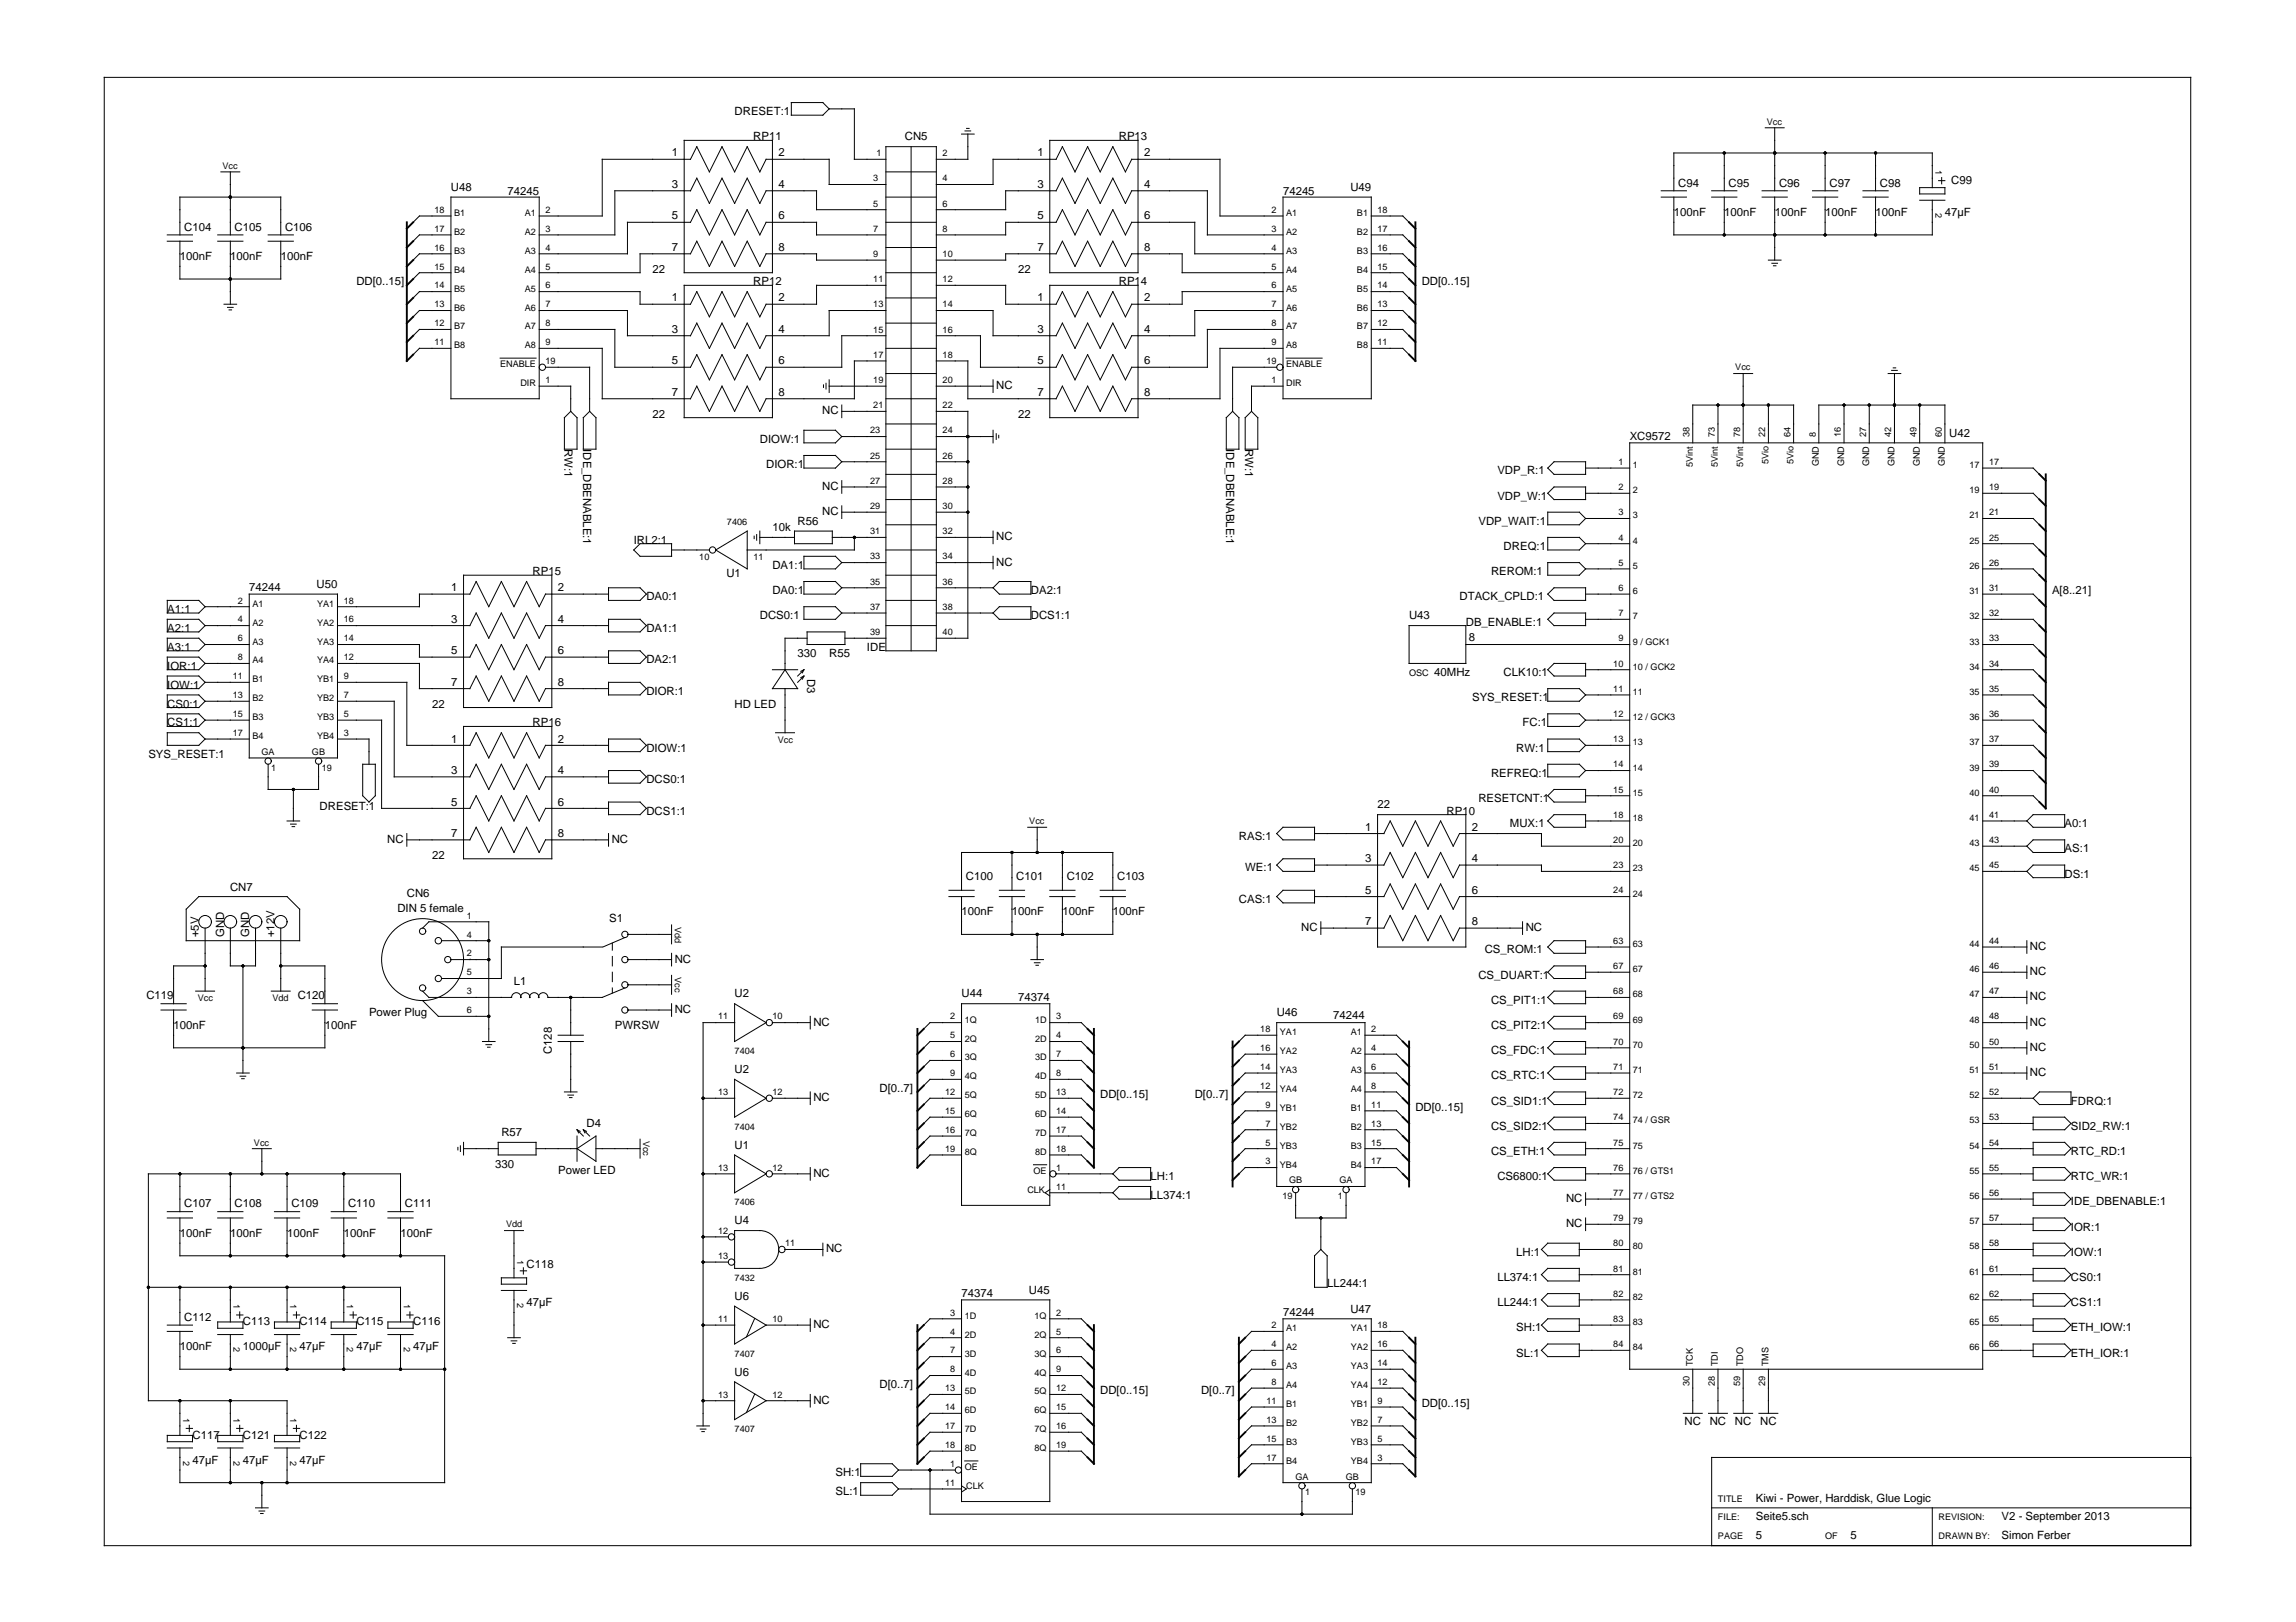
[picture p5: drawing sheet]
<svg xmlns="http://www.w3.org/2000/svg" width="297mm" height="210mm" viewBox="0 0 297 210" stroke-linecap="round" stroke-linejoin="round" font-family="sans-serif">
<defs><g id="words">
<g font-size="1.5">
<text x="95" y="14.9">DRESET:1</text>
<text x="86.9" y="20.2">1</text>
<text x="97.4" y="18.2">RP11</text>
<text x="100.7" y="20.2">2</text>
<text x="117.1" y="18.2">CN5</text>
<text x="134.2" y="20.2">1</text>
<text x="144.7" y="18.2">RP13</text>
<text x="148" y="20.2">2</text>
<text x="252.4" y="23.9">C99</text>
<text x="23.8" y="29.9">C104</text>
<text x="30.4" y="29.9">C105</text>
<text x="36.9" y="29.9">C106</text>
<text x="58.3" y="24.7">U48</text>
<text x="65.7" y="25.2">74245</text>
<text x="86.9" y="24.3">3</text>
<text x="86.9" y="28.4">5</text>
<text x="100.7" y="24.3">4</text>
<text x="100.7" y="28.4">6</text>
<text x="134.2" y="24.3">3</text>
<text x="134.2" y="28.4">5</text>
<text x="148" y="24.3">4</text>
<text x="148" y="28.4">6</text>
<text x="166" y="25.2">74245</text>
<text x="174.7" y="24.7">U49</text>
<text x="216.5" y="28">100nF</text>
<text x="217.1" y="24.1">C94</text>
<text x="223.1" y="28">100nF</text>
<text x="223.6" y="24.1">C95</text>
<text x="229.6" y="28">100nF</text>
<text x="230.2" y="24.1">C96</text>
<text x="236.1" y="28">100nF</text>
<text x="236.7" y="24.1">C97</text>
<text x="242.6" y="28">100nF</text>
<text x="243.2" y="24.1">C98</text>
<text x="251.6" y="28">47µF</text>
<text x="23.3" y="33.7">100nF</text>
<text x="29.8" y="33.7">100nF</text>
<text x="36.3" y="33.7">100nF</text>
<text x="84.4" y="35.3">22</text>
<text x="86.9" y="32.5">7</text>
<text x="100.7" y="32.5">8</text>
<text x="131.7" y="35.3">22</text>
<text x="134.2" y="32.5">7</text>
<text x="148" y="32.5">8</text>
<text x="46.1" y="36.9">DD[0..15]</text>
<text x="86.9" y="39">1</text>
<text x="97.4" y="36.9">RP12</text>
<text x="100.7" y="39">2</text>
<text x="134.2" y="39">1</text>
<text x="144.7" y="36.9">RP14</text>
<text x="148" y="39">2</text>
<text x="183.9" y="36.9">DD[0..15]</text>
<text x="86.9" y="43.1">3</text>
<text x="86.9" y="47.2">5</text>
<text x="100.7" y="43.1">4</text>
<text x="100.7" y="47.2">6</text>
<text x="134.2" y="43.1">3</text>
<text x="134.2" y="47.2">5</text>
<text x="148" y="43.1">4</text>
<text x="148" y="47.2">6</text>
<text x="86.9" y="51.2">7</text>
<text x="100.7" y="51.2">8</text>
<text x="106.4" y="53.6">NC</text>
<text x="128.9" y="50.4">NC</text>
<text x="134.2" y="51.2">7</text>
<text x="148" y="51.2">8</text>
<text x="73" y="58.1" transform="rotate(90 73 58.1)">RW:1</text>
<text x="75.5" y="58.1" transform="rotate(90 75.5 58.1)">IDE_DBENABLE:1</text>
<text x="84.4" y="54">22</text>
<text x="98.3" y="57.3">DIOW:1</text>
<text x="131.7" y="54">22</text>
<text x="158.6" y="58.1" transform="rotate(90 158.6 58.1)">IDE_DBENABLE:1</text>
<text x="161.1" y="58.1" transform="rotate(90 161.1 58.1)">RW:1</text>
<text x="210.8" y="56.9">XC9572</text>
<text x="252.2" y="56.5">U42</text>
<text x="99.1" y="60.6">DIOR:1</text>
<text x="106.4" y="63.4">NC</text>
<text x="193.7" y="61.4">VDP_R:1</text>
<text x="193.7" y="64.7">VDP_W:1</text>
<text x="82" y="70.4">IRL2:1</text>
<text x="99.9" y="68.7">10k</text>
<text x="103.2" y="67.9">R56</text>
<text x="106.4" y="66.7">NC</text>
<text x="128.9" y="69.9">NC</text>
<text x="191.3" y="67.9">VDP_WAIT:1</text>
<text x="194.5" y="71.2">DREQ:1</text>
<text x="32.2" y="76.5">74244</text>
<text x="41" y="76.1">U50</text>
<text x="58.4" y="76.5">1</text>
<text x="68.9" y="74.4">RP15</text>
<text x="72.2" y="76.5">2</text>
<text x="83.6" y="77.7">DA0:1</text>
<text x="94" y="74.7">U1</text>
<text x="99.9" y="73.6">DA1:1</text>
<text x="99.9" y="76.9">DA0:1</text>
<text x="128.9" y="73.2">NC</text>
<text x="133.4" y="76.9">DA2:1</text>
<text x="188.8" y="77.7">DTACK_CPLD:1</text>
<text x="192.9" y="74.4">REROM:1</text>
<text x="265.5" y="76.9">A[8..21]</text>
<text x="21.6" y="79.3">A1:1</text>
<text x="21.6" y="81.8">A2:1</text>
<text x="58.4" y="80.6">3</text>
<text x="72.2" y="80.6">4</text>
<text x="83.6" y="81.8">DA1:1</text>
<text x="98.3" y="80.1">DCS0:1</text>
<text x="133.4" y="80.1">DCS1:1</text>
<text x="182.3" y="80.1">U43</text>
<text x="189.6" y="81">DB_ENABLE:1</text>
<text x="190" y="83">8</text>
<text x="21.6" y="84.2">A3:1</text>
<text x="21.6" y="86.7">IOR:1</text>
<text x="21.6" y="89.1">IOW:1</text>
<text x="58.4" y="84.7">5</text>
<text x="58.4" y="88.7">7</text>
<text x="72.2" y="84.7">6</text>
<text x="72.2" y="88.7">8</text>
<text x="83.6" y="85.9">DA2:1</text>
<text x="83.6" y="89.9">DIOR:1</text>
<text x="103.2" y="85">330</text>
<text x="104.4" y="87.9" transform="rotate(90 104.4 87.9)">D3</text>
<text x="107.3" y="85">R55</text>
<text x="112.2" y="84.2">IDE</text>
<text x="185.6" y="87.5">40MHz</text>
<text x="194.5" y="87.5">CLK10:1</text>
<text x="21.6" y="91.6">CS0:1</text>
<text x="21.6" y="94">CS1:1</text>
<text x="55.9" y="91.6">22</text>
<text x="68.9" y="94">RP16</text>
<text x="95" y="91.6">HD LED</text>
<text x="190.5" y="90.7">SYS_RESET:1</text>
<text x="197" y="94">FC:1</text>
<text x="19.2" y="98.1">SYS_RESET:1</text>
<text x="58.4" y="96.1">1</text>
<text x="58.4" y="100.2">3</text>
<text x="72.2" y="96.1">2</text>
<text x="72.2" y="100.2">4</text>
<text x="83.6" y="97.3">DIOW:1</text>
<text x="83.6" y="101.3">DCS0:1</text>
<text x="192.9" y="100.5">REFREQ:1</text>
<text x="196.2" y="97.3">RW:1</text>
<text x="41.4" y="104.9">DRESET:1</text>
<text x="58.4" y="104.2">5</text>
<text x="72.2" y="104.2">6</text>
<text x="83.6" y="105.4">DCS1:1</text>
<text x="176.6" y="107.5">1</text>
<text x="178.2" y="104.6">22</text>
<text x="187.1" y="105.4">RP10</text>
<text x="190.4" y="107.5">2</text>
<text x="191.3" y="103.8">RESETCNT:1</text>
<text x="195.3" y="107.1">MUX:1</text>
<text x="267.1" y="107.1">A0:1</text>
<text x="50.1" y="109.1">NC</text>
<text x="55.9" y="111.1">22</text>
<text x="58.4" y="108.3">7</text>
<text x="72.2" y="108.3">8</text>
<text x="79.1" y="109.1">NC</text>
<text x="125" y="113.8">C100</text>
<text x="131.5" y="113.8">C101</text>
<text x="138" y="113.8">C102</text>
<text x="144.5" y="113.8">C103</text>
<text x="160.3" y="108.7">RAS:1</text>
<text x="161.1" y="112.8">WE:1</text>
<text x="176.6" y="111.6">3</text>
<text x="190.4" y="111.6">4</text>
<text x="267.1" y="110.3">AS:1</text>
<text x="267.1" y="113.6">DS:1</text>
<text x="29.8" y="115.3">CN7</text>
<text x="51.4" y="118.1">DIN 5 female</text>
<text x="52.6" y="116">CN6</text>
<text x="78.8" y="119.3">S1</text>
<text x="124.4" y="118.5">100nF</text>
<text x="130.9" y="118.5">100nF</text>
<text x="137.4" y="118.5">100nF</text>
<text x="144" y="118.5">100nF</text>
<text x="160.3" y="116.8">CAS:1</text>
<text x="176.6" y="115.7">5</text>
<text x="176.6" y="119.7">7</text>
<text x="190.4" y="115.7">6</text>
<text x="190.4" y="119.7">8</text>
<text x="25.7" y="121.3" transform="rotate(-90 25.7 121.3)">+5V</text>
<text x="29" y="121.3" transform="rotate(-90 29 121.3)">GND</text>
<text x="32.2" y="121.3" transform="rotate(-90 32.2 121.3)">GND</text>
<text x="35.5" y="121.3" transform="rotate(-90 35.5 121.3)">+12V</text>
<text x="87.3" y="124.6">NC</text>
<text x="168.3" y="120.5">NC</text>
<text x="192.1" y="123.4">CS_ROM:1</text>
<text x="197.4" y="120.5">NC</text>
<text x="262.6" y="122.9">NC</text>
<text x="18.9" y="129.3">C119</text>
<text x="38.5" y="129.3">C120</text>
<text x="47.7" y="131.5">Power Plug</text>
<text x="66.5" y="127.4">L1</text>
<text x="87.3" y="131.1">NC</text>
<text x="95" y="129.1">U2</text>
<text x="124.4" y="129.1">U44</text>
<text x="131.7" y="129.6">74374</text>
<text x="165.2" y="131.5">U46</text>
<text x="172.5" y="131.9">74244</text>
<text x="191.3" y="126.6">CS_DUART:1</text>
<text x="192.9" y="129.9">CS_PIT1:1</text>
<text x="262.6" y="126.2">NC</text>
<text x="262.6" y="129.5">NC</text>
<text x="22.5" y="133.2">100nF</text>
<text x="42" y="133.2">100nF</text>
<text x="71.4" y="136.4" transform="rotate(-90 71.4 136.4)">C128</text>
<text x="79.5" y="133.2">PWRSW</text>
<text x="105.2" y="132.7">NC</text>
<text x="192.9" y="136.4">CS_FDC:1</text>
<text x="192.9" y="133.2">CS_PIT2:1</text>
<text x="262.6" y="132.7">NC</text>
<text x="262.6" y="136">NC</text>
<text x="95" y="138.9">U2</text>
<text x="105.2" y="142.5">NC</text>
<text x="113.8" y="141.3">D[0..7]</text>
<text x="142.3" y="142.1">DD[0..15]</text>
<text x="154.6" y="142.1">D[0..7]</text>
<text x="183.1" y="143.8">DD[0..15]</text>
<text x="192.9" y="139.7">CS_RTC:1</text>
<text x="192.9" y="142.9">CS_SID1:1</text>
<text x="262.6" y="139.2">NC</text>
<text x="267.9" y="142.9">FDRQ:1</text>
<text x="64.9" y="147">R57</text>
<text x="75.9" y="145.8">D4</text>
<text x="95" y="148.6">U1</text>
<text x="192.9" y="146.2">CS_SID2:1</text>
<text x="192.9" y="149.5">CS_ETH:1</text>
<text x="267.9" y="149.5">RTC_RD:1</text>
<text x="267.9" y="146.2">SID2_RW:1</text>
<text x="64" y="151.1">330</text>
<text x="72.2" y="151.9">Power LED</text>
<text x="105.2" y="152.3">NC</text>
<text x="148.9" y="152.7">LH:1</text>
<text x="148.9" y="155.2">LL374:1</text>
<text x="193.7" y="152.7">CS6800:1</text>
<text x="202.6" y="155.6">NC</text>
<text x="267.9" y="156">IDE_DBENABLE:1</text>
<text x="267.9" y="152.7">RTC_WR:1</text>
<text x="23.3" y="160.1">100nF</text>
<text x="23.8" y="156.3">C107</text>
<text x="29.8" y="160.1">100nF</text>
<text x="30.4" y="156.3">C108</text>
<text x="37.1" y="160.1">100nF</text>
<text x="37.7" y="156.3">C109</text>
<text x="44.5" y="160.1">100nF</text>
<text x="45" y="156.3">C110</text>
<text x="51.8" y="160.1">100nF</text>
<text x="52.4" y="156.3">C111</text>
<text x="95" y="158.4">U4</text>
<text x="202.6" y="158.8">NC</text>
<text x="267.9" y="159.2">IOR:1</text>
<text x="68.1" y="164.1">C118</text>
<text x="106.9" y="162.1">NC</text>
<text x="124.4" y="167.9">74374</text>
<text x="133.1" y="167.4">U45</text>
<text x="171.7" y="166.6">LL244:1</text>
<text x="193.7" y="165.8">LL374:1</text>
<text x="196.2" y="162.5">LH:1</text>
<text x="267.9" y="165.8">CS0:1</text>
<text x="267.9" y="162.5">IOW:1</text>
<text x="23.8" y="170.9">C112</text>
<text x="31.4" y="171.5">C113</text>
<text x="38.8" y="171.5">C114</text>
<text x="46.1" y="171.5">C115</text>
<text x="53.4" y="171.5">C116</text>
<text x="68.1" y="169">47µF</text>
<text x="95" y="168.2">U6</text>
<text x="105.2" y="171.9">NC</text>
<text x="166" y="170.3">74244</text>
<text x="174.7" y="169.9">U47</text>
<text x="193.7" y="169">LL244:1</text>
<text x="196.2" y="172.3">SH:1</text>
<text x="267.9" y="172.3">ETH_IOW:1</text>
<text x="267.9" y="169">CS1:1</text>
<text x="23.3" y="174.7">100nF</text>
<text x="31.4" y="174.7">1000µF</text>
<text x="38.8" y="174.7">47µF</text>
<text x="46.1" y="174.7">47µF</text>
<text x="53.4" y="174.7">47µF</text>
<text x="95" y="178">U6</text>
<text x="113.8" y="179.6">D[0..7]</text>
<text x="196.2" y="175.6">SL:1</text>
<text x="267.9" y="175.6">ETH_IOR:1</text>
<text x="105.2" y="181.7">NC</text>
<text x="142.3" y="180.5">DD[0..15]</text>
<text x="155.4" y="180.5">D[0..7]</text>
<text x="183.9" y="182.1">DD[0..15]</text>
<text x="217.9" y="184.4">NC</text>
<text x="221.2" y="184.4">NC</text>
<text x="224.5" y="184.4">NC</text>
<text x="227.7" y="184.4">NC</text>
<text x="24.9" y="186.2">C117</text>
<text x="24.9" y="189.4">47µF</text>
<text x="31.4" y="186.2">C121</text>
<text x="31.4" y="189.4">47µF</text>
<text x="38.8" y="186.2">C122</text>
<text x="38.8" y="189.4">47µF</text>
<text x="108.1" y="191.1">SH:1</text>
<text x="108.1" y="193.5">SL:1</text>
<text x="227.2" y="194.3">Kiwi - Power, Harddisk, Glue Logic</text>
<text x="227.2" y="196.8">Seite5.sch</text>
<text x="259" y="196.8">V2 - September 2013</text>
<text x="227.2" y="199.2">5</text>
<text x="239.4" y="199.2">5</text>
<text x="259" y="199.2">Simon Ferber</text>
</g>
<g font-size="1.2">
<text x="228.6" y="16.1">Vcc</text>
<text x="28.8" y="21.8">Vcc</text>
<text x="113" y="23.5">3</text>
<text x="113.4" y="20.2">1</text>
<text x="121.9" y="20.2">2</text>
<text x="121.9" y="23.5">4</text>
<text x="250.4" y="22" transform="rotate(90 250.4 22)">1</text>
<text x="56.2" y="27.5">18</text>
<text x="56.2" y="30">17</text>
<text x="58.7" y="28">B1</text>
<text x="67.9" y="28">A1</text>
<text x="70.6" y="27.5">2</text>
<text x="70.6" y="30">3</text>
<text x="113" y="26.7">5</text>
<text x="113" y="30">7</text>
<text x="121.9" y="30">8</text>
<text x="121.9" y="26.7">6</text>
<text x="164.5" y="27.5">2</text>
<text x="164.5" y="30">3</text>
<text x="166.4" y="28">A1</text>
<text x="175.6" y="28">B1</text>
<text x="178.2" y="27.5">18</text>
<text x="178.2" y="30">17</text>
<text x="250.4" y="27.5" transform="rotate(90 250.4 27.5)">2</text>
<text x="56.2" y="32.4">16</text>
<text x="56.2" y="34.9">15</text>
<text x="58.7" y="30.4">B2</text>
<text x="58.7" y="32.8">B3</text>
<text x="58.7" y="35.3">B4</text>
<text x="67.9" y="30.4">A2</text>
<text x="67.9" y="32.8">A3</text>
<text x="67.9" y="35.3">A4</text>
<text x="70.6" y="32.4">4</text>
<text x="70.6" y="34.9">5</text>
<text x="113" y="33.3">9</text>
<text x="121.9" y="33.3">10</text>
<text x="164.5" y="32.4">4</text>
<text x="164.5" y="34.9">5</text>
<text x="166.4" y="30.4">A2</text>
<text x="166.4" y="32.8">A3</text>
<text x="166.4" y="35.3">A4</text>
<text x="175.6" y="30.4">B2</text>
<text x="175.6" y="32.8">B3</text>
<text x="175.6" y="35.3">B4</text>
<text x="178.2" y="32.4">16</text>
<text x="178.2" y="34.9">15</text>
<text x="56.2" y="37.3">14</text>
<text x="56.2" y="39.8">13</text>
<text x="58.7" y="37.7">B5</text>
<text x="58.7" y="40.2">B6</text>
<text x="67.9" y="37.7">A5</text>
<text x="67.9" y="40.2">A6</text>
<text x="70.6" y="37.3">6</text>
<text x="70.6" y="39.8">7</text>
<text x="113" y="39.8">13</text>
<text x="113" y="36.5">11</text>
<text x="121.9" y="39.8">14</text>
<text x="121.9" y="36.5">12</text>
<text x="164.5" y="37.3">6</text>
<text x="164.5" y="39.8">7</text>
<text x="166.4" y="37.7">A5</text>
<text x="166.4" y="40.2">A6</text>
<text x="175.6" y="37.7">B5</text>
<text x="175.6" y="40.2">B6</text>
<text x="178.2" y="37.3">14</text>
<text x="178.2" y="39.8">13</text>
<text x="56.2" y="42.2">12</text>
<text x="56.2" y="44.7">11</text>
<text x="58.7" y="42.6">B7</text>
<text x="58.7" y="45.1">B8</text>
<text x="64.7" y="47.5">ENABLE</text>
<text x="67.9" y="42.6">A7</text>
<text x="67.9" y="45.1">A8</text>
<text x="70.6" y="42.2">8</text>
<text x="70.6" y="44.7">9</text>
<text x="70.6" y="47.1">19</text>
<text x="113" y="46.3">17</text>
<text x="113" y="43">15</text>
<text x="121.9" y="46.3">18</text>
<text x="121.9" y="43">16</text>
<text x="163.9" y="47.1">19</text>
<text x="164.5" y="42.2">8</text>
<text x="164.5" y="44.7">9</text>
<text x="166.4" y="42.6">A7</text>
<text x="166.4" y="45.1">A8</text>
<text x="166.4" y="47.5">ENABLE</text>
<text x="175.6" y="42.6">B7</text>
<text x="175.6" y="45.1">B8</text>
<text x="178.2" y="42.2">12</text>
<text x="178.2" y="44.7">11</text>
<text x="224.5" y="47.9">Vcc</text>
<text x="67.3" y="50">DIR</text>
<text x="70.6" y="49.6">1</text>
<text x="113" y="49.6">19</text>
<text x="113" y="52.8">21</text>
<text x="121.9" y="49.6">20</text>
<text x="121.9" y="52.8">22</text>
<text x="164.5" y="49.6">1</text>
<text x="166.4" y="50">DIR</text>
<text x="112.6" y="56.1">23</text>
<text x="112.6" y="59.3">25</text>
<text x="121.9" y="56.1">24</text>
<text x="121.9" y="59.3">26</text>
<text x="218.6" y="56.5" transform="rotate(-90 218.6 56.5)">38</text>
<text x="221.8" y="56.5" transform="rotate(-90 221.8 56.5)">73</text>
<text x="225.1" y="56.5" transform="rotate(-90 225.1 56.5)">78</text>
<text x="228.4" y="56.5" transform="rotate(-90 228.4 56.5)">22</text>
<text x="231.6" y="56.5" transform="rotate(-90 231.6 56.5)">64</text>
<text x="234.9" y="56.5" transform="rotate(-90 234.9 56.5)">8</text>
<text x="238.2" y="56.5" transform="rotate(-90 238.2 56.5)">16</text>
<text x="241.4" y="56.5" transform="rotate(-90 241.4 56.5)">27</text>
<text x="244.7" y="56.5" transform="rotate(-90 244.7 56.5)">42</text>
<text x="247.9" y="56.5" transform="rotate(-90 247.9 56.5)">49</text>
<text x="251.2" y="56.5" transform="rotate(-90 251.2 56.5)">60</text>
<text x="112.6" y="65.9">29</text>
<text x="112.6" y="62.6">27</text>
<text x="121.9" y="65.9">30</text>
<text x="121.9" y="62.6">28</text>
<text x="209.4" y="60.2">1</text>
<text x="209.4" y="63.4">2</text>
<text x="211.2" y="60.6">1</text>
<text x="211.2" y="63.8">2</text>
<text x="219" y="60.4" transform="rotate(-90 219 60.4)">5Vint</text>
<text x="222.3" y="60.4" transform="rotate(-90 222.3 60.4)">5Vint</text>
<text x="225.5" y="60.4" transform="rotate(-90 225.5 60.4)">5Vint</text>
<text x="228.8" y="60.1" transform="rotate(-90 228.8 60.1)">5Vio</text>
<text x="232" y="60.1" transform="rotate(-90 232 60.1)">5Vio</text>
<text x="235.3" y="60.3" transform="rotate(-90 235.3 60.3)">GND</text>
<text x="238.6" y="60.3" transform="rotate(-90 238.6 60.3)">GND</text>
<text x="241.8" y="60.3" transform="rotate(-90 241.8 60.3)">GND</text>
<text x="245.1" y="60.3" transform="rotate(-90 245.1 60.3)">GND</text>
<text x="248.4" y="60.3" transform="rotate(-90 248.4 60.3)">GND</text>
<text x="251.6" y="60.3" transform="rotate(-90 251.6 60.3)">GND</text>
<text x="254.8" y="60.6">17</text>
<text x="254.8" y="63.8">19</text>
<text x="257.3" y="60.2">17</text>
<text x="257.3" y="63.4">19</text>
<text x="94" y="67.9">7406</text>
<text x="112.6" y="69.1">31</text>
<text x="121.9" y="69.1">32</text>
<text x="209.4" y="66.7">3</text>
<text x="209.4" y="70">4</text>
<text x="211.2" y="67.1">3</text>
<text x="211.2" y="70.4">4</text>
<text x="254.8" y="67.1">21</text>
<text x="254.8" y="70.4">25</text>
<text x="257.3" y="66.7">21</text>
<text x="257.3" y="70">25</text>
<text x="90.5" y="72.4">10</text>
<text x="97.5" y="72.4">11</text>
<text x="112.6" y="75.7">35</text>
<text x="112.6" y="72.4">33</text>
<text x="121.9" y="75.7">36</text>
<text x="121.9" y="72.4">34</text>
<text x="209.4" y="73.2">5</text>
<text x="209.4" y="76.5">6</text>
<text x="211.2" y="73.6">5</text>
<text x="211.2" y="76.9">6</text>
<text x="254.8" y="73.6">26</text>
<text x="254.8" y="76.9">31</text>
<text x="257.3" y="73.2">26</text>
<text x="257.3" y="76.5">31</text>
<text x="30.8" y="78.1">2</text>
<text x="30.8" y="80.6">4</text>
<text x="30.8" y="83">6</text>
<text x="32.7" y="78.5">A1</text>
<text x="32.7" y="81">A2</text>
<text x="32.7" y="83.4">A3</text>
<text x="41" y="78.5">YA1</text>
<text x="41" y="81">YA2</text>
<text x="41" y="83.4">YA3</text>
<text x="44.5" y="78.1">18</text>
<text x="44.5" y="80.6">16</text>
<text x="44.5" y="83">14</text>
<text x="112.6" y="78.9">37</text>
<text x="112.6" y="82.2">39</text>
<text x="121.9" y="78.9">38</text>
<text x="121.9" y="82.2">40</text>
<text x="209.4" y="79.7">7</text>
<text x="209.4" y="83">9</text>
<text x="211.2" y="80.1">7</text>
<text x="211.2" y="83.4">9 / GCK1</text>
<text x="254.8" y="80.1">32</text>
<text x="254.8" y="83.4">33</text>
<text x="257.3" y="79.7">32</text>
<text x="257.3" y="83">33</text>
<text x="30.1" y="87.9">11</text>
<text x="30.8" y="85.4">8</text>
<text x="32.7" y="85.9">A4</text>
<text x="32.7" y="88.3">B1</text>
<text x="41" y="85.9">YA4</text>
<text x="41" y="88.3">YB1</text>
<text x="44.5" y="85.4">12</text>
<text x="44.5" y="87.9">9</text>
<text x="182.3" y="87.5">OSC</text>
<text x="208.7" y="86.3">10</text>
<text x="208.7" y="89.5">11</text>
<text x="211.2" y="86.7">10 / GCK2</text>
<text x="211.2" y="89.9">11</text>
<text x="254.8" y="86.7">34</text>
<text x="254.8" y="89.9">35</text>
<text x="257.3" y="86.3">34</text>
<text x="257.3" y="89.5">35</text>
<text x="30.1" y="90.3">13</text>
<text x="30.1" y="92.8">15</text>
<text x="30.1" y="95.2">17</text>
<text x="32.7" y="90.7">B2</text>
<text x="32.7" y="93.2">B3</text>
<text x="32.7" y="95.6">B4</text>
<text x="41" y="90.7">YB2</text>
<text x="41" y="93.2">YB3</text>
<text x="41" y="95.6">YB4</text>
<text x="44.5" y="90.3">7</text>
<text x="44.5" y="92.8">5</text>
<text x="44.5" y="95.2">3</text>
<text x="208.7" y="92.8">12</text>
<text x="211.2" y="93.2">12 / GCK3</text>
<text x="254.8" y="93.2">36</text>
<text x="257.3" y="92.8">36</text>
<text x="33.8" y="97.7">GA</text>
<text x="35.1" y="99.7">1</text>
<text x="40.4" y="97.7">GB</text>
<text x="41.6" y="99.7">19</text>
<text x="100.6" y="96.1">Vcc</text>
<text x="208.7" y="96">13</text>
<text x="208.7" y="99.3">14</text>
<text x="211.2" y="96.5">13</text>
<text x="211.2" y="99.7">14</text>
<text x="254.8" y="96.5">37</text>
<text x="254.8" y="99.7">39</text>
<text x="257.3" y="96">37</text>
<text x="257.3" y="99.3">39</text>
<text x="133.2" y="106.6">Vcc</text>
<text x="208.7" y="102.6">15</text>
<text x="208.7" y="105.8">18</text>
<text x="211.2" y="103">15</text>
<text x="211.2" y="106.2">18</text>
<text x="254.8" y="103">40</text>
<text x="254.8" y="106.2">41</text>
<text x="257.3" y="102.6">40</text>
<text x="257.3" y="105.8">41</text>
<text x="208.7" y="112.4">23</text>
<text x="208.7" y="109.1">20</text>
<text x="211.2" y="112.8">23</text>
<text x="211.2" y="109.5">20</text>
<text x="254.8" y="109.5">43</text>
<text x="254.8" y="112.8">45</text>
<text x="257.3" y="109.1">43</text>
<text x="257.3" y="112.4">45</text>
<text x="60.4" y="118.9">1</text>
<text x="87.3" y="119.9" transform="rotate(90 87.3 119.9)">Vdd</text>
<text x="208.7" y="115.6">24</text>
<text x="211.2" y="116">24</text>
<text x="60.4" y="121.3">4</text>
<text x="60.4" y="123.8">2</text>
<text x="208.7" y="122.1">63</text>
<text x="208.7" y="125.4">67</text>
<text x="211.2" y="122.6">63</text>
<text x="211.2" y="125.8">67</text>
<text x="254.8" y="122.6">44</text>
<text x="254.8" y="125.8">46</text>
<text x="257.3" y="122.1">44</text>
<text x="257.3" y="125.4">46</text>
<text x="25.6" y="129.5">Vcc</text>
<text x="35.2" y="129.5">Vdd</text>
<text x="60.4" y="131.1">6</text>
<text x="60.4" y="128.7">3</text>
<text x="60.4" y="126.2">5</text>
<text x="87.3" y="126.4" transform="rotate(90 87.3 126.4)">Vcc</text>
<text x="92.9" y="131.9">11</text>
<text x="99.9" y="131.9">10</text>
<text x="122.9" y="131.9">2</text>
<text x="136.6" y="131.9">3</text>
<text x="208.7" y="128.7">68</text>
<text x="208.7" y="131.9">69</text>
<text x="211.2" y="129.1">68</text>
<text x="254.8" y="129.1">47</text>
<text x="257.3" y="128.7">47</text>
<text x="257.3" y="131.9">48</text>
<text x="95" y="136.4">7404</text>
<text x="122.9" y="134.4">5</text>
<text x="122.9" y="136.8">6</text>
<text x="124.8" y="132.3">1Q</text>
<text x="124.8" y="134.8">2Q</text>
<text x="124.8" y="137.2">3Q</text>
<text x="133.9" y="132.3">1D</text>
<text x="133.9" y="134.8">2D</text>
<text x="133.9" y="137.2">3D</text>
<text x="136.6" y="134.4">4</text>
<text x="136.6" y="136.8">7</text>
<text x="163" y="133.6">18</text>
<text x="163" y="136">16</text>
<text x="165.6" y="134">YA1</text>
<text x="165.6" y="136.4">YA2</text>
<text x="174.7" y="134">A1</text>
<text x="174.7" y="136.4">A2</text>
<text x="177.4" y="133.6">2</text>
<text x="177.4" y="136">4</text>
<text x="208.7" y="135.2">70</text>
<text x="211.2" y="132.3">69</text>
<text x="211.2" y="135.6">70</text>
<text x="254.8" y="132.3">48</text>
<text x="254.8" y="135.6">50</text>
<text x="257.3" y="135.2">50</text>
<text x="92.9" y="141.7">13</text>
<text x="99.9" y="141.7">12</text>
<text x="122.3" y="141.7">12</text>
<text x="122.9" y="139.3">9</text>
<text x="124.8" y="139.7">4Q</text>
<text x="124.8" y="142.1">5Q</text>
<text x="133.9" y="139.7">4D</text>
<text x="133.9" y="142.1">5D</text>
<text x="136.6" y="139.3">8</text>
<text x="136.6" y="141.7">13</text>
<text x="163" y="138.5">14</text>
<text x="163" y="140.9">12</text>
<text x="163.7" y="143.3">9</text>
<text x="165.6" y="138.9">YA3</text>
<text x="165.6" y="141.3">YA4</text>
<text x="165.6" y="143.8">YB1</text>
<text x="174.7" y="138.9">A3</text>
<text x="174.7" y="141.3">A4</text>
<text x="174.7" y="143.8">B1</text>
<text x="177.4" y="138.5">6</text>
<text x="177.4" y="140.9">8</text>
<text x="177.4" y="143.3">11</text>
<text x="208.7" y="138.5">71</text>
<text x="208.7" y="141.7">72</text>
<text x="211.2" y="138.9">71</text>
<text x="211.2" y="142.1">72</text>
<text x="254.8" y="138.9">51</text>
<text x="254.8" y="142.1">52</text>
<text x="257.3" y="138.5">51</text>
<text x="257.3" y="141.7">52</text>
<text x="32.9" y="148.2">Vcc</text>
<text x="83.2" y="147.6" transform="rotate(90 83.2 147.6)">Vcc</text>
<text x="95" y="146.2">7404</text>
<text x="122.3" y="144.2">15</text>
<text x="122.3" y="146.6">16</text>
<text x="122.3" y="149.1">19</text>
<text x="124.8" y="144.6">6Q</text>
<text x="124.8" y="147">7Q</text>
<text x="124.8" y="149.5">8Q</text>
<text x="133.9" y="144.6">6D</text>
<text x="133.9" y="147">7D</text>
<text x="133.9" y="149.5">8D</text>
<text x="136.6" y="144.2">14</text>
<text x="136.6" y="146.6">17</text>
<text x="136.6" y="149.1">18</text>
<text x="163.7" y="145.8">7</text>
<text x="163.7" y="148.2">5</text>
<text x="165.6" y="146.2">YB2</text>
<text x="165.6" y="148.6">YB3</text>
<text x="174.7" y="146.2">B2</text>
<text x="174.7" y="148.6">B3</text>
<text x="177.4" y="145.8">13</text>
<text x="177.4" y="148.2">15</text>
<text x="208.7" y="145">74</text>
<text x="208.7" y="148.2">75</text>
<text x="211.2" y="145.4">74 / GSR</text>
<text x="211.2" y="148.6">75</text>
<text x="254.8" y="148.6">54</text>
<text x="254.8" y="145.4">53</text>
<text x="257.3" y="148.2">54</text>
<text x="257.3" y="145">53</text>
<text x="92.9" y="151.5">13</text>
<text x="95" y="156">7406</text>
<text x="99.9" y="151.5">12</text>
<text x="132.9" y="154.4">CLK</text>
<text x="133.7" y="151.9">OE</text>
<text x="136.6" y="151.5">1</text>
<text x="136.6" y="153.9">11</text>
<text x="163.7" y="150.7">3</text>
<text x="165.6" y="151.1">YB4</text>
<text x="165.9" y="155.2">19</text>
<text x="166.8" y="153.1">GB</text>
<text x="173.1" y="155.2">1</text>
<text x="173.3" y="153.1">GA</text>
<text x="174.7" y="151.1">B4</text>
<text x="177.4" y="150.7">17</text>
<text x="208.7" y="151.5">76</text>
<text x="208.7" y="154.8">77</text>
<text x="211.2" y="151.9">76 / GTS1</text>
<text x="211.2" y="155.2">77 / GTS2</text>
<text x="254.8" y="151.9">55</text>
<text x="254.8" y="155.2">56</text>
<text x="257.3" y="151.5">55</text>
<text x="257.3" y="154.8">56</text>
<text x="65.5" y="158.8">Vdd</text>
<text x="92.9" y="159.7">12</text>
<text x="101.6" y="161.3">11</text>
<text x="208.7" y="158">79</text>
<text x="208.7" y="161.3">80</text>
<text x="211.2" y="158.4">79</text>
<text x="211.2" y="161.7">80</text>
<text x="254.8" y="158.4">57</text>
<text x="254.8" y="161.7">58</text>
<text x="257.3" y="158">57</text>
<text x="257.3" y="161.3">58</text>
<text x="66.9" y="163.1" transform="rotate(90 66.9 163.1)">1</text>
<text x="92.9" y="162.9">13</text>
<text x="95" y="165.8">7432</text>
<text x="208.7" y="164.6">81</text>
<text x="208.7" y="167.8">82</text>
<text x="211.2" y="165">81</text>
<text x="254.8" y="165">61</text>
<text x="257.3" y="164.6">61</text>
<text x="257.3" y="167.8">62</text>
<text x="30.2" y="168.8" transform="rotate(90 30.2 168.8)">1</text>
<text x="37.5" y="168.8" transform="rotate(90 37.5 168.8)">1</text>
<text x="44.9" y="168.8" transform="rotate(90 44.9 168.8)">1</text>
<text x="52.2" y="168.8" transform="rotate(90 52.2 168.8)">1</text>
<text x="66.9" y="168.6" transform="rotate(90 66.9 168.6)">2</text>
<text x="92.9" y="171.1">11</text>
<text x="99.9" y="171.1">10</text>
<text x="122.9" y="170.3">3</text>
<text x="122.9" y="172.7">4</text>
<text x="124.8" y="170.7">1D</text>
<text x="124.8" y="173.1">2D</text>
<text x="133.8" y="170.7">1Q</text>
<text x="133.8" y="173.1">2Q</text>
<text x="136.6" y="170.3">2</text>
<text x="136.6" y="172.7">5</text>
<text x="164.5" y="171.9">2</text>
<text x="166.4" y="172.3">A1</text>
<text x="174.8" y="172.3">YA1</text>
<text x="178.2" y="171.9">18</text>
<text x="208.7" y="171.1">83</text>
<text x="211.2" y="168.2">82</text>
<text x="211.2" y="171.5">83</text>
<text x="254.8" y="168.2">62</text>
<text x="254.8" y="171.5">65</text>
<text x="257.3" y="171.1">65</text>
<text x="30.2" y="174.3" transform="rotate(90 30.2 174.3)">2</text>
<text x="37.5" y="174.3" transform="rotate(90 37.5 174.3)">2</text>
<text x="44.9" y="174.3" transform="rotate(90 44.9 174.3)">2</text>
<text x="52.2" y="174.3" transform="rotate(90 52.2 174.3)">2</text>
<text x="95" y="175.6">7407</text>
<text x="122.9" y="175.2">7</text>
<text x="122.9" y="177.6">8</text>
<text x="124.8" y="175.6">3D</text>
<text x="124.8" y="178">4D</text>
<text x="133.8" y="175.6">3Q</text>
<text x="133.8" y="178">4Q</text>
<text x="136.6" y="175.2">6</text>
<text x="136.6" y="177.6">9</text>
<text x="164.5" y="174.3">4</text>
<text x="164.5" y="176.8">6</text>
<text x="164.5" y="179.2">8</text>
<text x="166.4" y="174.7">A2</text>
<text x="166.4" y="177.2">A3</text>
<text x="166.4" y="179.6">A4</text>
<text x="174.8" y="174.7">YA2</text>
<text x="174.8" y="177.2">YA3</text>
<text x="174.8" y="179.6">YA4</text>
<text x="178.2" y="174.3">16</text>
<text x="178.2" y="176.8">14</text>
<text x="178.2" y="179.2">12</text>
<text x="208.7" y="174.3">84</text>
<text x="211.2" y="174.7">84</text>
<text x="218.6" y="179.3" transform="rotate(-90 218.6 179.3)">30</text>
<text x="219" y="176.8" transform="rotate(-90 219 176.8)">TCK</text>
<text x="221.8" y="179.3" transform="rotate(-90 221.8 179.3)">28</text>
<text x="222.3" y="176.8" transform="rotate(-90 222.3 176.8)">TDI</text>
<text x="225.1" y="179.3" transform="rotate(-90 225.1 179.3)">59</text>
<text x="225.5" y="176.8" transform="rotate(-90 225.5 176.8)">TDO</text>
<text x="228.4" y="179.3" transform="rotate(-90 228.4 179.3)">29</text>
<text x="228.8" y="176.8" transform="rotate(-90 228.8 176.8)">TMS</text>
<text x="254.8" y="174.7">66</text>
<text x="257.3" y="174.3">66</text>
<text x="23.7" y="183.5" transform="rotate(90 23.7 183.5)">1</text>
<text x="30.2" y="183.5" transform="rotate(90 30.2 183.5)">1</text>
<text x="37.5" y="183.5" transform="rotate(90 37.5 183.5)">1</text>
<text x="92.9" y="180.9">13</text>
<text x="95" y="185.3">7407</text>
<text x="99.9" y="180.9">12</text>
<text x="122.3" y="180">13</text>
<text x="122.3" y="182.5">14</text>
<text x="122.3" y="184.9">17</text>
<text x="124.8" y="180.5">5D</text>
<text x="124.8" y="182.9">6D</text>
<text x="124.8" y="185.3">7D</text>
<text x="133.8" y="180.5">5Q</text>
<text x="133.8" y="182.9">6Q</text>
<text x="133.8" y="185.3">7Q</text>
<text x="136.6" y="180">12</text>
<text x="136.6" y="182.5">15</text>
<text x="136.6" y="184.9">16</text>
<text x="163.9" y="181.7">11</text>
<text x="163.9" y="184.1">13</text>
<text x="166.4" y="182.1">B1</text>
<text x="166.4" y="184.5">B2</text>
<text x="174.8" y="182.1">YB1</text>
<text x="174.8" y="184.5">YB2</text>
<text x="178.2" y="181.7">9</text>
<text x="178.2" y="184.1">7</text>
<text x="23.7" y="189" transform="rotate(90 23.7 189)">2</text>
<text x="30.2" y="189" transform="rotate(90 30.2 189)">2</text>
<text x="37.5" y="189" transform="rotate(90 37.5 189)">2</text>
<text x="122.3" y="187.4">18</text>
<text x="122.9" y="189.8">1</text>
<text x="124.8" y="190.2">OE</text>
<text x="124.8" y="187.8">8D</text>
<text x="133.8" y="187.8">8Q</text>
<text x="136.6" y="187.4">19</text>
<text x="163.9" y="186.6">15</text>
<text x="163.9" y="189">17</text>
<text x="166.4" y="187">B3</text>
<text x="166.4" y="189.4">B4</text>
<text x="167.6" y="191.5">GA</text>
<text x="174.1" y="191.5">GB</text>
<text x="174.8" y="187">YB3</text>
<text x="174.8" y="189.4">YB4</text>
<text x="178.2" y="186.6">5</text>
<text x="178.2" y="189">3</text>
<text x="122.3" y="192.3">11</text>
<text x="125" y="192.7">CLK</text>
<text x="168.8" y="193.5">1</text>
<text x="175.4" y="193.5">19</text>
<text x="222.3" y="196.8">FILE:</text>
<text x="222.3" y="194.3">TITLE</text>
<text x="250.8" y="196.8">REVISION:</text>
<text x="222.3" y="199.2">PAGE</text>
<text x="236.1" y="199.2">OF</text>
<text x="250.8" y="199.2">DRAWN BY:</text>
</g>
</g></defs>
<g fill="none" stroke="#000" stroke-width=".13">
<path d="M13.5 10h269.9v190h-269.9zM88.5 18.2h11.4v17.1h-11.4zM102.4 13.3h4.1l.8 .8-.8 .8h-4.1zM107.3 14.1h3.2v6.5h4.1M114.6 19h6.5v65.2h-6.5zM117.9 19v65.2M124.4 17.4h1.6M124.8 16.9h.8M125 16.6h.4M125.2 17.4v3.2h-4.1M135.8 18.2h11.4v17.1h-11.4zM223.1 19.8v4.9"/>
<path d="M228.4 16.5h2.4M229.6 16.5v8.2M236.1 19.8v4.9M242.6 19.8v4.9M21.6 30.4h3.3M21.6 31.2h3.3M23.3 30.4v-4.9h13v4.9M23.3 31.2v4.9h13v-4.9M28.2 30.4h3.2M28.2 31.2h3.2M28.6 22.2h2.4M29 39.4h1.6"/>
<path d="M29.4 39.8h.8M29.8 22.2v8.2M29.8 31.2v8.2M34.7 30.4h3.3M34.7 31.2h3.3M58.3 25.5h11.5v26.1h-11.5zM58.3 30.4h-4l-.9 .8M58.3 35.3h-4l-.9 .8M58.3 32.8h-4l-.9 .9M58.3 28h-4l-.9 .8M58.3 37.7h-4l-.9 .9M88.5 36.9h11.4v17.1h-11.4z"/>
<path d="M114.6 25.5h6.5M114.6 27.1h-9v-2.4h-6.5l-.8 1.6-1.6-3.2-1.7 3.2-1.6-3.2-1.6 3.2-1.7-3.2-.8 1.6h-9.8v5.7h-9.7M114.6 33.7h-9v-.9h-6.5l-.8 1.7-1.6-3.3-1.7 3.3-1.6-3.3-1.6 3.3-1.7-3.3-.8 1.6h-6.5v2.5h-13M114.6 30.4h-9v-1.6h-6.5l-.8 1.6-1.6-3.3-1.7 3.3-1.6-3.3-1.6 3.3-1.7-3.3-.8 1.7h-8.1v4h-11.4M114.6 23.9h-7.3v-3.3h-8.2l-.8 1.6-1.6-3.2-1.7 3.2-1.6-3.2-1.6 3.2-1.7-3.2-.8 1.6h-11.4v7.4h-8.1M114.6 28.8h6.5M114.6 22.2h6.5M114.6 32h6.5M114.6 38.6h6.5M114.6 36.9h-9v2.5h-6.5l-.8 1.6-1.6-3.3-1.7 3.3-1.6-3.3-1.6 3.3-1.7-3.3-.8 1.7h-6.5v-1.7h-13M114.6 35.3h6.5M121.1 27.1h9v-2.4h6.5l.8-1.6 1.7 3.2 1.6-3.2 1.6 3.2 1.7-3.2 1.6 3.2 .8-1.6h9.8v5.7h9.8"/>
<path d="M121.1 33.7h9v-.9h6.5l.8-1.6 1.7 3.3 1.6-3.3 1.6 3.3 1.7-3.3 1.6 3.3 .8-1.7h6.5v2.5h13.1M121.1 30.4h9v-1.6h6.5l.8-1.7 1.7 3.3 1.6-3.3 1.6 3.3 1.7-3.3 1.6 3.3 .8-1.6h8.2v4h11.4M121.1 23.9h7.4v-3.3h8.1l.8-1.6 1.7 3.2 1.6-3.2 1.6 3.2 1.7-3.2 1.6 3.2 .8-1.6h11.4v7.4h8.2M121.1 36.9h9v2.5h6.5l.8-1.7 1.7 3.3 1.6-3.3 1.6 3.3 1.7-3.3 1.6 3.3 .8-1.6h6.5v-1.7h13.1M135.8 36.9h11.4v17.1h-11.4zM166 25.5h11.4v26.1h-11.4zM177.4 30.4h4.1l.8 .8M177.4 35.3h4.1l.8 .8M177.4 32.8h4.1l.8 .9M177.4 28h4.1l.8 .8M177.4 37.7h4.1l.8 .9M214.9 25.5h3.3"/>
<path d="M214.9 24.7h3.3M216.5 25.5v4.9h33.5v-4.5M221.4 25.5h3.3M221.4 24.7h3.3M223.1 25.5v4.9M228 25.5h3.2M228 24.7h3.2M228.8 33.7h1.6M229.2 34.1h.8M229.4 34.4h.4M229.6 25.5v8.2M234.5 25.5h3.3"/>
<path d="M234.5 24.7h3.3M236.1 25.5v4.9M241 25.5h3.3M241 24.7h3.3M242.6 25.5v4.9M248.4 24.3h3.2v.8h-3.2zM248.4 25.9h3.2M250 24.3v-4.5h-33.5v4.9M250.8 23.4h.8M251.2 23v.8M29.6 40.1h.4M58.3 45.1h-4l-.9 .8"/>
<path d="M58.3 40.2h-4l-.9 .8M58.3 42.6h-4l-.9 .8M64.7 46.3h4.6M69.8 45.1h8.1v6.5h11.4l.8-1.6 1.7 3.2 1.6-3.2 1.6 3.2 1.7-3.2 1.6 3.2 .8-1.6h11.4v-4.9h4.1M69.8 50h4v3.2M69.8 40.2h11.4v3.2h8.1l.8-1.6 1.7 3.3 1.6-3.3 1.6 3.3 1.7-3.3 1.6 3.3 .8-1.7h8.2v-3.2h7.3M69.8 42.6h9.7v4.9h9.8l.8-1.6 1.7 3.3 1.6-3.3 1.6 3.3 1.7-3.3 1.6 3.3 .8-1.7h9.8v-4.1h5.7M70.6 47.5h5.7v5.7M73.8 53.2l.9 .8v4.1h-1.7v-4.1zM75.5 54l.8-.8 .8 .8v4.1h-1.6zM104 58.9h4.1l.8 .9-.8 .8h-4.1zM104 55.7h4.1l.8 .8-.8 .8h-4.1z"/>
<path d="M106.5 49.8v.3M106.9 49.6v.7M107.3 50h7.3M107.3 49.2v1.6M108.9 59.8h5.7M108.9 53.2h5.7M108.9 56.5h5.7M108.9 52.4v1.6M114.6 48.3h6.5M114.6 41.8h6.5M114.6 45.1h6.5M114.6 58.1h6.5"/>
<path d="M114.6 54.9h6.5M114.6 51.6h6.5M121.1 59.8h4.1M121.1 50h7.4M121.1 40.2h7.4v3.2h8.1l.8-1.6 1.7 3.3 1.6-3.3 1.6 3.3 1.7-3.3 1.6 3.3 .8-1.7h8.2v-3.2h11.4M121.1 53.2h4.1v29.4h-4.1M121.1 56.5h7.4M128.5 49.2v1.6M128.5 55.7v1.6M128.9 56.1v.8M129.2 56.3v.4M158.6 54l.9-.8 .8 .8v4.1h-1.7z"/>
<path d="M161.9 53.2l.8 .8v4.1h-1.6v-4.1zM165.2 47.5h-5.7v5.7M166 45.1h-8.2v6.5h-11.4l-.8 1.6-1.6-3.2-1.7 3.2-1.6-3.2-1.6 3.2-1.7-3.2-.8 1.6h-11.4v-4.9h-4.1M166 50h-4.1v3.2M166 42.6h-9.8v4.9h-9.8l-.8 1.7-1.6-3.3-1.7 3.3-1.6-3.3-1.6 3.3-1.7-3.3-.8 1.6h-9.8v-4.1h-5.7M166.4 46.3h4.6M177.4 45.1h4.1l.8 .8M177.4 40.2h4.1l.8 .8M177.4 42.6h4.1l.8 .8M210.8 57.3h45.7v119.9h-45.7zM219 57.3v-4.9h13v4.9M222.3 52.4v4.9"/>
<path d="M224.3 48.3h2.4M225.5 48.3v9M228.8 52.4v4.9M235.3 57.3v-4.9h16.3v4.9M238.6 52.4v4.9M241.8 52.4v4.9M244.3 48.3h1.6M244.7 47.9h.8M244.9 47.6h.4M245.1 48.3v9M248.4 52.4v4.9M21.6 77.7h4.1l.8 .8-.8 .8h-4.1z"/>
<path d="M26.5 78.5h5.7M32.2 76.9h11.5v21.2h-11.5zM60 74.4h11.4v17.2h-11.4zM78.7 76.9h-8.1l-.8 1.6-1.7-3.2-1.6 3.2-1.6-3.2-1.7 3.2-1.6-3.2-.8 1.6h-6.5v1.6h-10.6M78.7 76.1h4.1l.8 .8-.8 .8h-4.1zM82 71.2l.8-.8h4.1v1.6h-4.1zM86.9 71.2h4.9M92.6 71.2l4.1-2.5v4.9zM97.6 69.4v.3M97.9 69.2v.7M98.3 69.5h4.5M98.3 68.7v1.7"/>
<path d="M102.8 68.7h4.9v1.7h-4.9zM104 72h4.1l.8 .8-.8 .8h-4.1zM104 75.3h4.1l.8 .8-.8 .8h-4.1zM104 78.5h4.1l.8 .8-.8 .8h-4.1zM107.7 69.5h6.9M108.9 63h5.7M108.9 66.3h5.7M108.9 72.8h5.7M108.9 76.1h5.7M108.9 79.3h5.7M108.9 62.2v1.6M108.9 65.5v1.6"/>
<path d="M110.5 69.5v1.7h-13.8M114.6 61.4h6.5M114.6 64.7h6.5M114.6 67.9h6.5M114.6 71.2h6.5M114.6 74.4h6.5M114.6 77.7h6.5M121.1 63h4.1M121.1 66.3h4.1M121.1 69.5h7.4M121.1 72.8h7.4M121.1 76.1h7.4"/>
<path d="M121.1 79.3h7.4M128.5 76.1l.8-.8h4.1v1.6h-4.1zM128.5 79.3l.8-.8h4.1v1.6h-4.1zM128.5 68.7v1.7M128.5 72v1.6M200.2 76.9l.9-.8h4v1.6h-4zM200.2 60.6l.9-.8h4v1.6h-4zM200.2 63.8l.9-.8h4v1.7h-4zM200.2 66.3h4.1l.8 .8-.8 .8h-4.1zM200.2 69.5h4.1l.8 .9-.8 .8h-4.1zM200.2 72.8h4.1l.8 .8-.8 .8h-4.1zM205.1 60.6h5.7"/>
<path d="M205.1 63.8h5.7M205.1 67.1h5.7M205.1 70.4h5.7M205.1 73.6h5.7M205.1 76.9h5.7M256.5 60.6h6.5l.8 .8M256.5 63.8h6.5l.8 .9M256.5 67.1h6.5l.8 .8M256.5 70.4h6.5l.8 .8M256.5 73.6h6.5l.8 .8M256.5 76.9h6.5l.8 .8M21.6 80.1h4.1l.8 .9-.8 .8h-4.1z"/>
<path d="M21.6 85h4.1l.8 .9-.8 .8h-4.1zM21.6 89.9h4.1l.8 .8-.8 .9h-4.1zM21.6 94.8h4.1l.8 .8-.8 .9h-4.1zM21.6 87.5h4.1l.8 .8-.8 .8h-4.1zM21.6 92.4h4.1l.8 .8-.8 .8h-4.1zM21.6 82.6h4.1l.8 .8-.8 .8h-4.1zM26.5 83.4h5.7M26.5 93.2h5.7M26.5 85.9h5.7M26.5 81h5.7M26.5 95.6h5.7M26.5 90.7h5.7"/>
<path d="M26.5 88.3h5.7M34.7 98.9v3.3h6.5v-3.3M43.7 83.4h10.6v1.6h6.5l.8-1.6 1.6 3.3 1.7-3.3 1.6 3.3 1.6-3.3 1.7 3.3 .8-1.7h8.1M43.7 93.2h5.7v11.4h11.4l.8-1.6 1.6 3.2 1.7-3.2 1.6 3.2 1.6-3.2 1.7 3.2 .8-1.6h8.1M43.7 88.3h8.9v8.2h8.2l.8-1.7 1.6 3.3 1.7-3.3 1.6 3.3 1.6-3.3 1.7 3.3 .8-1.6h8.1M43.7 85.9h10.6v3.2h6.5l.8-1.6 1.6 3.2 1.7-3.2 1.6 3.2 1.6-3.2 1.7 3.2 .8-1.6h8.1M43.7 81h17.1l.8-1.7 1.6 3.3 1.7-3.3 1.6 3.3 1.6-3.3 1.7 3.3 .8-1.6h8.1M43.7 90.7h7.3v9.8h9.8l.8-1.6 1.6 3.3 1.7-3.3 1.6 3.3 1.6-3.3 1.7 3.3 .8-1.7h8.1M43.7 95.6h4v3.3M46.9 98.9h1.7v4.1l-.9 .8-.8-.8zM60 94h11.4v17.1h-11.4zM78.7 80.1h4.1l.8 .9-.8 .8h-4.1z"/>
<path d="M78.7 88.3h4.1l.8 .8-.8 .8h-4.1zM78.7 99.7h4.1l.8 .8-.8 .8h-4.1zM78.7 84.2h4.1l.8 .8-.8 .9h-4.1zM78.7 95.6h4.1l.8 .9-.8 .8h-4.1zM99.9 86.7h3.3M100.3 94.8h2.5M101.6 86.7l1.6 2.4h-3.3zM101.6 89.1v5.7M104 87.5l-.8 .8M104 86.7l-.8 .8M104 86.7l-.4 .2M104 86.7l-.2 .4"/>
<path d="M104 87.5l-.4 .2M104 87.5l-.2 .4M104.4 81.8h4.9v1.6h-4.9zM104.4 82.6h-2.8v4.1M109.3 82.6h5.3M114.6 81h6.5M182.3 81h7.3v4.9h-7.3zM189.6 83.4h21.2M200.2 86.7l.9-.8h4v1.6h-4zM200.2 80.1l.9-.8h4v1.7h-4zM200.2 89.1h4.1l.8 .8-.8 .8h-4.1zM200.2 92.4h4.1l.8 .8-.8 .8h-4.1z"/>
<path d="M200.2 95.6h4.1l.8 .9-.8 .8h-4.1zM200.2 98.9h4.1l.8 .8-.8 .8h-4.1zM205.1 80.1h5.7M205.1 86.7h5.7M205.1 89.9h5.7M205.1 93.2h5.7M205.1 96.5h5.7M205.1 99.7h5.7M256.5 80.1h6.5l.8 .9M256.5 86.7h6.5l.8 .8M256.5 83.4h6.5l.8 .8M256.5 89.9h6.5l.8 .8"/>
<path d="M256.5 93.2h6.5l.8 .8M256.5 96.5h6.5l.8 .8M256.5 99.7h6.5l.8 .8M24.1 117.7l1.6-1.7h11.4l1.7 1.7v4h-14.7zM37.1 106.2h1.7M37.6 106.6h.7M37.8 107h.3M38 102.2v4M52.6 108.7h8.2l.8-1.6 1.6 3.2 1.7-3.2 1.6 3.2 1.6-3.2 1.7 3.2 .8-1.6h8.1M52.6 107.9v1.6M78.7 103.8h4.1l.8 .8-.8 .8h-4.1zM78.7 107.9v1.6"/>
<path d="M86.9 119.7v2.4M122.8 116h3.2M122.8 115.2h3.2M124.4 115.2v-4.9h19.6v4.9M124.4 116v4.9h19.6v-4.9M129.3 116h3.3M129.3 115.2h3.3M130.9 110.3v4.9M130.9 116v4.9M133 107.1h2.4M134.2 107.1v3.2M135.8 116h3.3"/>
<path d="M135.8 115.2h3.3M137.4 110.3v4.9M137.4 116v4.9M142.3 116h3.3M142.3 115.2h3.3M166 111.1h4.1v1.7h-4.1l-.8-.8zM166 107.1h4.1v1.6h-4.1l-.8-.8zM166 115.2h4.1v1.6h-4.1l-.8-.8zM170.1 107.9h8.9l.9-1.7 1.6 3.3 1.6-3.3 1.6 3.3 1.7-3.3 1.6 3.3 .8-1.6h10.6v1.6h11.4M170.1 112h8.9l.9-1.7 1.6 3.3 1.6-3.3 1.6 3.3 1.7-3.3 1.6 3.3 .8-1.6h10.6v.8h11.4M170.1 116h8.9l.9-1.6 1.6 3.3 1.6-3.3 1.6 3.3 1.7-3.3 1.6 3.3 .8-1.7h22M170.9 119.3v1.6"/>
<path d="M178.2 105.4h11.4v17.2h-11.4zM197 119.3v1.6M200.2 106.2l.9-.8h4v1.7h-4zM200.2 103l.9-.8h4v1.6h-4zM205.1 103h5.7M205.1 106.2h5.7M256.5 103h6.5l.8 .8M256.5 106.2h5.7M256.5 109.5h5.7M256.5 112.8h5.7M262.2 106.2l.8-.8h4.1v1.7h-4.1zM262.2 109.5l.8-.8h4.1v1.6h-4.1z"/>
<path d="M263 112h4.1v1.6h-4.1l-.8-.8zM20.8 129.9h3.3M20.8 130.7h3.3M22.5 130.7v4.9h19.5v-4.9M25.3 128.3h2.5M26.5 125h-4v4.9M26.5 120.1v8.2M29.8 120.1v4.9h3.3v-4.9M30.6 138.9h1.6M31.1 139.3h.7M31.3 139.6h.3M31.4 125v13.9"/>
<path d="M35.1 128.3h2.4M36.3 125h5.7v4.9M36.3 120.1v8.2M40.4 129.9h3.3M40.4 130.7h3.3M54.7 129.5l2 2h6.5M54.7 120.1l.8-.8h7.7v15.5M57.1 121.7h6.1M58.3 124.2h4.9M60.8 124.1v.1M62.4 134.8h1.6M62.9 135.2h.7"/>
<path d="M63.1 135.5h.3M72.2 134.8h3.3M72.2 134h3.3M73.8 129.1v4.9M73.8 134.8v6.5M77.9 122.6h-13v4h-7.8M79.2 122.1v.9M79.2 123.8v1.2M79.2 125.8v1.2M79.2 127.9v.6M80.8 127.9l-2.9 1.2h-7a.6 .6 0 0 0-.6-.6 .6 .6 0 0 0-.6 .6 .58 .58 0 0 0-.6-.6 .58 .58 0 0 0-.6 .6 .58 .58 0 0 0-.5-.6 .58 .58 0 0 0-.6 .6 .6 .6 0 0 0-.6-.6 .6 .6 0 0 0-.6 .6h-10.7l-.8-.8M80.8 121.3l-2.8 1.3"/>
<path d="M81.2 124.2h5.7M81.2 120.9h5.7M81.2 127.4h5.7M81.2 130.7h5.7M86.9 123.4v1.6M86.9 126.2v2.5M86.9 129.9v1.6M95 132.3h-4v52.2M95 129.9l4.1 2.4-4.1 2.5zM95 139.7l4.1 2.4-4.1 2.5zM99.9 132.3h4.9M104.8 131.5v1.7"/>
<path d="M124.4 132.3h-4.1l-.8 .9M124.4 129.9h11.4v26.1h-11.4zM124.4 134.8h-4.1l-.8 .8M124.4 139.7h-4.1l-.8 .8M124.4 137.2h-4.1l-.8 .8M133.4 124.2h1.6M133.8 124.6h.7M134 124.9h.3M134.2 120.9v3.3M135.8 132.3h4.1l.8 .9M135.8 134.8h4.1l.8 .8M135.8 139.7h4.1l.8 .8"/>
<path d="M135.8 137.2h4.1l.8 .8M165.2 132.3h11.4v21.2h-11.4zM165.2 138.9h-4.1l-.8 .8M165.2 136.4h-4.1l-.8 .8M165.2 134h-4.1l-.8 .8M170.9 120.1h8.1l.9-1.6 1.6 3.2 1.6-3.2 1.6 3.2 1.7-3.2 1.6 3.2 .8-1.6h8.2M176.6 138.9h4.1l.8 .8M176.6 136.4h4.1l.8 .8M176.6 134h4.1l.8 .8M200.2 122.6l.9-.9h4v1.7h-4zM200.2 125.8l.9-.8h4v1.6h-4zM200.2 129.1l.9-.8h4v1.6h-4z"/>
<path d="M200.2 132.3l.9-.8h4v1.7h-4zM200.2 135.6l.9-.8h4v1.6h-4zM200.2 138.9l.9-.9h4v1.7h-4zM205.1 122.6h5.7M205.1 125.8h5.7M205.1 129.1h5.7M205.1 132.3h5.7M205.1 135.6h5.7M205.1 138.9h5.7M256.5 122.6h5.7M256.5 125.8h5.7M256.5 129.1h5.7"/>
<path d="M256.5 132.3h5.7M256.5 135.6h5.7M256.5 138.9h5.7M262.2 121.7v1.7M262.2 125v1.6M262.2 128.3v1.6M262.2 131.5v1.7M262.2 134.8v1.6M262.2 138v1.7M21.6 157.6h3.3M21.6 156.8h3.3M23.3 157.6v4.9h34.2v29.4h-34.2v-4.5"/>
<path d="M23.3 151.9v4.9M28.2 157.6h3.2M28.2 156.8h3.2M29.8 151.9v4.9M29.8 157.6v4.9M32.7 148.6h2.4M33.9 148.6v3.3M35.5 157.6h3.3M35.5 156.8h3.3M37.1 151.9v4.9M37.1 157.6v4.9M42.8 157.6h3.3"/>
<path d="M42.8 156.8h3.3M44.5 151.9v4.9M44.5 157.6v4.9M50.2 157.6h3.2M50.2 156.8h3.2M51.8 156.8v-4.9h-32.6v29.4h17.9v4.5M51.8 157.6v4.9M59.2 148.5v.3M59.6 148.3v.7M60 148.6h4.5M60 147.8v1.7M64.5 147.8h4.8v1.7h-4.8z"/>
<path d="M65.3 159.2h2.4M66.5 159.2v6.2M69.3 148.6h5.4M73 141.3h1.7M73.5 141.7h.7M73.7 142h.3M74.7 147v3.3M74.7 148.6l2.4-1.6v3.3zM74.7 146.2l.8 .8M74.7 146.2l.2 .4M74.7 146.2l.4 .2M75.5 146.2l.8 .8"/>
<path d="M75.5 146.2l.2 .4M75.5 146.2l.4 .2M77.1 148.6h5.7M82.8 147.4v2.5M91 142.1h4M91 151.9h4M95 159.2h3.3a2.45 2.45 0 0 1 2.4 2.5 2.45 2.45 0 0 1-2.4 2.4h-3.3zM95 149.5l4.1 2.4-4.1 2.5zM99.9 142.1h4.9M99.9 151.9h4.9M104.8 141.3v1.6M104.8 151.1v1.6"/>
<path d="M124.4 142.1h-4.1l-.8 .8M124.4 144.6h-4.1l-.8 .8M124.4 149.5h-4.1l-.8 .8M124.4 147h-4.1l-.8 .8M133.7 150.7h1.7M135.8 142.1h4.1l.8 .8M135.8 144.6h4.1l.8 .8M135.8 149.5h4.1l.8 .8M135.8 154.4h8.2M135.8 147h4.1l.8 .8M135.8 153.9l-.6 .5 .6 .4M136.6 151.9h7.4"/>
<path d="M144 151.9l.8-.8h4.1v1.6h-4.1zM144.8 153.5h4.1v1.7h-4.1l-.8-.8zM165.2 148.6h-4.1l-.8 .9M165.2 143.8h-4.1l-.8 .8M165.2 141.3h-4.1l-.8 .8M165.2 146.2h-4.1l-.8 .8M165.2 151.1h-4.1l-.8 .8M167.6 154.4v3.2h6.5v-3.2M170.9 157.6v4.1M176.6 148.6h4.1l.8 .9M176.6 141.3h4.1l.8 .8M176.6 146.2h4.1l.8 .8"/>
<path d="M176.6 151.1h4.1l.8 .8M176.6 143.8h4.1l.8 .8M200.2 142.1l.9-.8h4v1.6h-4zM200.2 145.4l.9-.8h4v1.6h-4zM200.2 148.6l.9-.8h4v1.7h-4zM200.2 151.9l.9-.8h4v1.6h-4zM205.1 142.1h5.7M205.1 145.4h5.7M205.1 148.6h5.7M205.1 151.9h5.7M205.1 155.2h5.7M205.1 158.4h5.7"/>
<path d="M205.1 154.4v1.6M205.1 157.6v1.6M256.5 142.1h6.5M256.5 145.4h6.5M256.5 148.6h6.5M256.5 151.9h6.5M256.5 155.2h6.5M256.5 158.4h6.5M263 144.6h4.1l.8 .8-.8 .8h-4.1zM263 147.8h4.1l.8 .8-.8 .9h-4.1zM263 151.1h4.1l.8 .8-.8 .8h-4.1zM263 154.4h4.1l.8 .8-.8 .8h-4.1z"/>
<path d="M263 157.6h4.1l.8 .8-.8 .8h-4.1zM263.8 141.3h4.1v1.6h-4.1l-.8-.8zM19.2 166.6h32.6v4.5M21.6 171.5h3.3M21.6 172.3h3.3M23.3 172.3v4.9h34.2M23.3 166.6v4.9M28.2 172.7h3.2M28.2 171.1h3.2v.8h-3.2zM29.8 166.6v4.5M29.8 172.7v4.5M30.6 170.2h.8"/>
<path d="M31 169.8v.8M35.5 172.7h3.3M35.5 171.1h3.3v.8h-3.3zM37.1 166.6v4.5M37.1 172.7v4.5M38 170.2h.8M38.4 169.8v.8M42.8 172.7h3.3M42.8 171.1h3.3v.8h-3.3zM44.5 166.6v4.5M44.5 172.7v4.5M45.3 170.2h.8"/>
<path d="M45.7 169.8v.8M50.2 172.7h3.2M50.2 171.1h3.2v.8h-3.2zM51.8 172.7v4.5M52.6 170.2h.8M53 169.8v.8M64.9 167h3.2M64.9 165.4h3.2v.8h-3.2zM65.7 173.1h1.6M66.1 173.5h.8M66.3 173.8h.4M66.5 167v6.1"/>
<path d="M67.3 164.5h.8M67.7 164.1v.8M91 171.5h4M91 163.3h3.2M91 160.1h3.2M95 169l4.1 2.5-4.1 2.4zM95 178.8l4.1 2.5-4.1 2.4zM97.6 170.6l-1 2.4M99.1 171.5h5.7M101.6 161.7h4.9M104.8 170.7v1.6M106.5 160.9v1.6"/>
<path d="M124.4 168.2h11.4v26.1h-11.4zM124.4 175.6h-4.1l-.8 .8M124.4 170.7h-4.1l-.8 .8M124.4 173.1h-4.1l-.8 .8M124.4 178h-4.1l-.8 .8M135.8 175.6h4.1l.8 .8M135.8 170.7h4.1l.8 .8M135.8 173.1h4.1l.8 .8M135.8 178h4.1l.8 .8M166 177.2h-4.1l-.8 .8M166 174.7h-4.1l-.8 .9M166 170.7h11.4v21.2h-11.4z"/>
<path d="M166 172.3h-4.1l-.8 .8M166 179.6h-4.1l-.8 .9M170.1 162.5l.8-.8 .8 .8v4.1h-1.6zM177.4 177.2h4.1l.8 .8M177.4 174.7h4.1l.8 .9M177.4 172.3h4.1l.8 .8M177.4 179.6h4.1l.8 .9M200.2 173.9h4.1v1.7h-4.1l-.8-.9zM200.2 170.7h4.1v1.6h-4.1l-.8-.8zM200.2 167.4h4.1v1.6h-4.1l-.8-.8zM200.2 160.9h4.1v1.6h-4.1l-.8-.8zM200.2 164.1h4.1v1.7h-4.1l-.8-.8z"/>
<path d="M204.3 161.7h6.5M204.3 165h6.5M204.3 168.2h6.5M204.3 171.5h6.5M204.3 174.7h6.5M219 177.2v5.7M222.3 177.2v5.7M225.5 177.2v5.7M228.8 177.2v5.7M256.5 161.7h6.5M256.5 165h6.5M256.5 168.2h6.5"/>
<path d="M256.5 171.5h6.5M256.5 174.7h6.5M263 160.9h4.1l.8 .8-.8 .8h-4.1zM263 164.1h4.1l.8 .9-.8 .8h-4.1zM263 167.4h4.1l.8 .8-.8 .8h-4.1zM263 170.7h4.1l.8 .8-.8 .8h-4.1zM263 173.9h4.1l.8 .8-.8 .9h-4.1zM21.6 185.8h3.3v.8h-3.3zM21.6 187.4h3.3M23.3 181.3v4.5M24.1 184.8h.8M24.5 184.4v.9"/>
<path d="M28.2 185.8h3.2v.8h-3.2zM28.2 187.4h3.2M29.8 181.3v4.5M29.8 187.4v4.5M30.6 184.8h.8M31 184.4v.9M33.1 195.1h1.6M33.5 195.5h.7M33.7 195.9h.3M33.9 191.9v3.2M35.5 185.8h3.3v.8h-3.3zM35.5 187.4h3.3"/>
<path d="M37.1 187.4v4.5M38 184.8h.8M38.4 184.4v.9M90.1 184.5h1.7M90.6 184.9h.7M90.8 185.3h.3M91 181.3h4M97.6 180.4l-1 2.4M99.1 181.3h5.7M104.8 180.5v1.6M111.3 189.4h4.1l.8 .8-.8 .9h-4.1zM111.3 191.9h4.1l.8 .8-.8 .8h-4.1z"/>
<path d="M116.2 190.2h7.4M116.2 192.7h8.2M120.3 190.2v5.7h54.7v-3.2M124.4 182.9h-4.1l-.8 .8M124.4 180.5h-4.1l-.8 .8M124.4 185.3h-4.1l-.8 .9M124.4 187.8h-4.1l-.8 .8M124.4 192.3l.6 .4-.6 .4M124.8 189.1h1.7M135.8 182.9h4.1l.8 .8M135.8 180.5h4.1l.8 .8M135.8 185.3h4.1l.8 .9"/>
<path d="M135.8 187.8h4.1l.8 .8M166 182.1h-4.1l-.8 .8M166 184.5h-4.1l-.8 .8M166 187h-4.1l-.8 .8M166 189.4h-4.1l-.8 .8M168.4 192.7v3.2M177.4 182.1h4.1l.8 .8M177.4 184.5h4.1l.8 .8M177.4 187h4.1l.8 .8M177.4 189.4h4.1l.8 .8M217.8 182.9h2.4M221 182.9h2.5"/>
<path d="M221.4 195.1h62M224.3 182.9h2.4M227.6 182.9h2.4M250 195.1v4.9M283.4 188.6h-62v11.4"/>
<circle cx="70.2" cy="47.5" r=".41"/>
<circle cx="165.6" cy="47.5" r=".41"/>
<circle cx="92.2" cy="71.2" r=".41"/>
<circle cx="34.7" cy="98.5" r=".41"/>
<circle cx="41.2" cy="98.5" r=".41"/>
<circle cx="26.5" cy="119.3" r=".82"/>
<circle cx="29.8" cy="119.3" r=".82"/>
<circle cx="33.1" cy="119.3" r=".82"/>
<circle cx="36.3" cy="119.3" r=".82"/>
<circle cx="54.7" cy="124.2" r="5.3"/>
<circle cx="54.7" cy="120.5" r=".41"/>
<circle cx="54.7" cy="127.9" r=".41"/>
<circle cx="56.7" cy="126.6" r=".41"/>
<circle cx="56.7" cy="121.7" r=".42"/>
<circle cx="57.9" cy="124.2" r=".41"/>
<circle cx="80.8" cy="127.4" r=".41"/>
<circle cx="80.8" cy="124.2" r=".41"/>
<circle cx="80.8" cy="120.9" r=".41"/>
<circle cx="80.8" cy="130.7" r=".41"/>
<circle cx="99.5" cy="132.3" r=".41"/>
<circle cx="99.5" cy="151.9" r=".41"/>
<circle cx="99.5" cy="142.1" r=".41"/>
<circle cx="136.2" cy="151.9" r=".41"/>
<circle cx="167.6" cy="153.9" r=".41"/>
<circle cx="174.1" cy="153.9" r=".41"/>
<circle cx="94.6" cy="160.1" r=".41"/>
<circle cx="94.6" cy="163.3" r=".41"/>
<circle cx="101.2" cy="161.7" r=".42"/>
<circle cx="124" cy="190.2" r=".41"/>
<circle cx="168.4" cy="192.3" r=".41"/>
<circle cx="175" cy="192.3" r=".41"/>
</g>
<g fill="none" stroke="#000" stroke-width=".24">
<path d="M52.6 28.8v17.9l.8-.8M53.4 28.8l-.8 .8M53.4 31.2l-.8 .8M53.4 33.7l-.8 .8M53.4 36.1l-.8 .8M53.4 38.6l-.8 .8M182.3 28.8l.8 .8M182.3 31.2l.8 .8M182.3 33.7l.8 .8M182.3 36.1l.8 .8M182.3 38.6l.8 .8M183.1 28.8v17.9l-.8-.8"/>
<path d="M53.4 41l-.8 .8M53.4 43.4l-.8 .9M182.3 41l.8 .8M182.3 43.4l.8 .9M263.8 61.4l.9 .8M263.8 64.7l.9 .8M263.8 67.9l.9 .8M263.8 71.2l.9 .8M263.8 74.4l.9 .9M263.8 77.7l.9 .8M264.7 61.4v43.2l-.9-.8M263.8 81l.9 .8"/>
<path d="M263.8 84.2l.9 .8M263.8 87.5l.9 .8M263.8 90.7l.9 .9M263.8 94l.9 .8M263.8 97.3l.9 .8M263.8 100.5l.9 .8M118.7 133.2v17.9l.8-.8M119.5 133.2l-.8 .8M119.5 135.6l-.8 .8M119.5 138l-.8 .9M140.7 133.2l.8 .8M140.7 135.6l.8 .8"/>
<path d="M140.7 138l.8 .9M141.5 133.2v17.9l-.8-.8M159.5 134.8v18.7M160.3 134.8l-.8 .8M160.3 137.2l-.8 .8M160.3 139.7l-.8 .8M181.5 134.8l.8 .8M181.5 137.2l.8 .8M181.5 139.7l.8 .8M182.3 134.8v18.7M119.5 140.5l-.8 .8M119.5 142.9l-.8 .9"/>
<path d="M119.5 145.4l-.8 .8M119.5 147.8l-.8 .8M140.7 140.5l.8 .8M140.7 142.9l.8 .9M140.7 145.4l.8 .8M140.7 147.8l.8 .8M160.3 142.1l-.8 .8M160.3 144.6l-.8 .8M160.3 147l-.8 .8M160.3 149.5l-.8 .8M160.3 151.9l-.8 .8M181.5 142.1l.8 .8"/>
<path d="M181.5 144.6l.8 .8M181.5 147l.8 .8M181.5 149.5l.8 .8M181.5 151.9l.8 .8M118.7 171.5v17.9l.8-.8M119.5 171.5l-.8 .8M119.5 173.9l-.8 .8M119.5 176.4l-.8 .8M119.5 178.8l-.8 .8M140.7 171.5l.8 .8M140.7 173.9l.8 .8M140.7 176.4l.8 .8"/>
<path d="M140.7 178.8l.8 .8M141.5 171.5v17.9l-.8-.8M160.3 173.1v18l.8-.9M161.1 173.1l-.8 .8M161.1 175.6l-.8 .8M161.1 178l-.8 .8M182.3 173.1l.8 .8M182.3 175.6l.8 .8M182.3 178l.8 .8M183.1 173.1v18l-.8-.9M119.5 181.3l-.8 .8M119.5 183.7l-.8 .8"/>
<path d="M119.5 186.2l-.8 .8M140.7 181.3l.8 .8M140.7 183.7l.8 .8M140.7 186.2l.8 .8M161.1 180.5l-.8 .8M161.1 182.9l-.8 .8M161.1 185.3l-.8 .9M161.1 187.8l-.8 .8M182.3 180.5l.8 .8M182.3 182.9l.8 .8M182.3 185.3l.8 .9M182.3 187.8l.8 .8"/>
</g>
<g fill="#000">
<circle cx="223.1" cy="19.8" r=".2"/>
<circle cx="229.6" cy="19.8" r=".2"/>
<circle cx="236.1" cy="19.8" r=".2"/>
<circle cx="242.6" cy="19.8" r=".2"/>
<circle cx="29.8" cy="36.1" r=".2"/>
<circle cx="29.8" cy="25.5" r=".2"/>
<circle cx="223.1" cy="30.4" r=".2"/>
<circle cx="229.6" cy="30.4" r=".2"/>
<circle cx="236.1" cy="30.4" r=".2"/>
<circle cx="242.6" cy="30.4" r=".2"/>
<circle cx="125.2" cy="59.8" r=".2"/>
<circle cx="125.2" cy="56.5" r=".2"/>
<circle cx="222.3" cy="52.4" r=".2"/>
<circle cx="225.5" cy="52.4" r=".2"/>
<circle cx="228.8" cy="52.4" r=".2"/>
<circle cx="238.6" cy="52.4" r=".2"/>
<circle cx="241.8" cy="52.4" r=".2"/>
<circle cx="245.1" cy="52.4" r=".2"/>
<circle cx="248.4" cy="52.4" r=".2"/>
<circle cx="110.5" cy="69.5" r=".2"/>
<circle cx="125.2" cy="66.3" r=".2"/>
<circle cx="125.2" cy="63" r=".2"/>
<circle cx="38" cy="102.2" r=".2"/>
<circle cx="130.9" cy="110.3" r=".2"/>
<circle cx="134.2" cy="110.3" r=".2"/>
<circle cx="137.4" cy="110.3" r=".2"/>
<circle cx="26.5" cy="125" r=".2"/>
<circle cx="31.4" cy="125" r=".2"/>
<circle cx="31.4" cy="135.6" r=".2"/>
<circle cx="36.3" cy="125" r=".2"/>
<circle cx="63.2" cy="131.5" r=".2"/>
<circle cx="63.2" cy="121.7" r=".2"/>
<circle cx="63.2" cy="124.2" r=".2"/>
<circle cx="73.8" cy="129.1" r=".2"/>
<circle cx="130.9" cy="120.9" r=".2"/>
<circle cx="134.2" cy="120.9" r=".2"/>
<circle cx="137.4" cy="120.9" r=".2"/>
<circle cx="23.3" cy="151.9" r=".2"/>
<circle cx="29.8" cy="151.9" r=".2"/>
<circle cx="33.9" cy="151.9" r=".2"/>
<circle cx="37.1" cy="151.9" r=".2"/>
<circle cx="44.5" cy="151.9" r=".2"/>
<circle cx="91" cy="142.1" r=".2"/>
<circle cx="91" cy="151.9" r=".2"/>
<circle cx="170.9" cy="157.6" r=".2"/>
<circle cx="19.2" cy="166.6" r=".2"/>
<circle cx="23.3" cy="166.6" r=".2"/>
<circle cx="29.8" cy="166.6" r=".2"/>
<circle cx="29.8" cy="162.5" r=".2"/>
<circle cx="29.8" cy="177.2" r=".2"/>
<circle cx="37.1" cy="166.6" r=".2"/>
<circle cx="37.1" cy="162.5" r=".2"/>
<circle cx="37.1" cy="177.2" r=".2"/>
<circle cx="44.5" cy="166.6" r=".2"/>
<circle cx="44.5" cy="162.5" r=".2"/>
<circle cx="44.5" cy="177.2" r=".2"/>
<circle cx="51.8" cy="162.5" r=".2"/>
<circle cx="51.8" cy="177.2" r=".2"/>
<circle cx="57.5" cy="177.2" r=".2"/>
<circle cx="91" cy="171.5" r=".2"/>
<circle cx="91" cy="160.1" r=".2"/>
<circle cx="91" cy="163.3" r=".2"/>
<circle cx="23.3" cy="181.3" r=".2"/>
<circle cx="29.8" cy="191.9" r=".2"/>
<circle cx="29.8" cy="181.3" r=".2"/>
<circle cx="33.9" cy="191.9" r=".2"/>
<circle cx="37.1" cy="191.9" r=".2"/>
<circle cx="91" cy="181.3" r=".2"/>
<circle cx="120.3" cy="190.2" r=".2"/>
<circle cx="168.4" cy="195.9" r=".2"/>
</g>
<use href="#words"/>
</svg>
